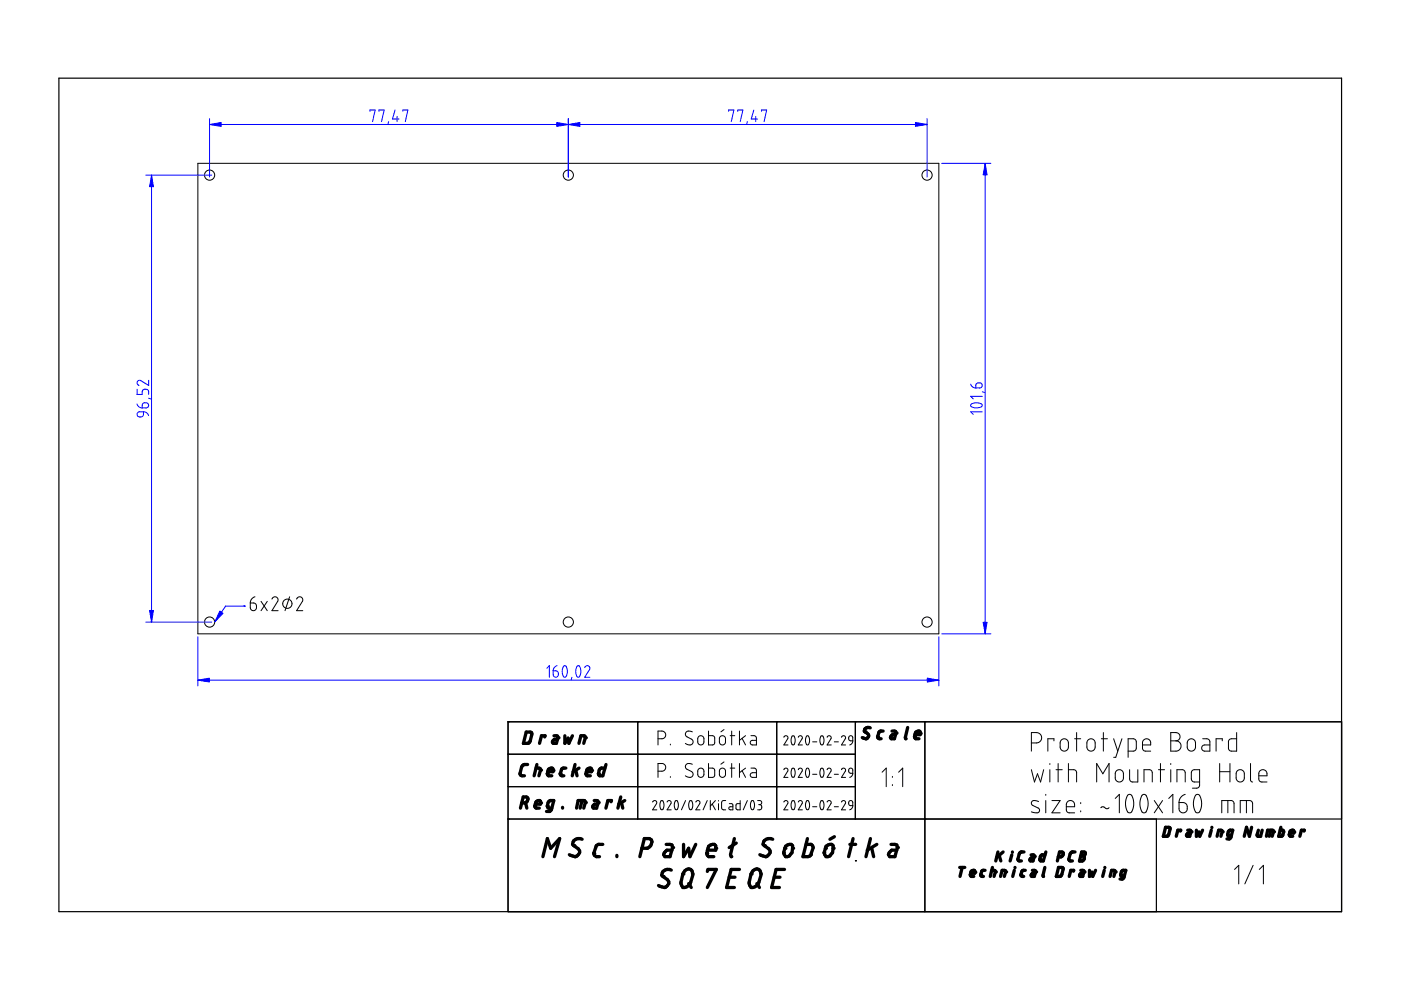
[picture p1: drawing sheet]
<svg xmlns="http://www.w3.org/2000/svg" width="297mm" height="210mm" viewBox="0 0 297 210" stroke-linecap="round" stroke-linejoin="round" font-family="sans-serif">
<g fill="none" stroke="#000" stroke-width=".25">
<path d="M12.5 16.6h271.9v176.7h-271.9zM107.7 153h.1M107.7 159.9h.1M107.7 159.9h73.7M135.2 153h.1M135.2 159.9h.1M135.2 153v20.7M164.7 159.9h.1M164.7 153h.1M164.7 153v20.7M181.4 153h.1M181.4 153v20.7"/>
<path d="M196.1 153h.1M196.1 153v40.3M284.4 153h-176.7v40.3M107.7 173.7h.1M107.7 173.7h176.7M107.7 166.8h73.7M135.2 166.8h.1M164.7 166.8h.1M196.1 173.7h.1M245.2 173.7v19.6"/>
</g>
<g fill="none" stroke="#000" stroke-width=".21">
<path d="M42 34.6h157.1v99.8h-157.1zM53.1 127.8h.8l.3 .3 .2 .8-.3 .4-.5 .2-.4-.3zM54.1 126.5l-.7 .5-.3 .8M55.4 127.5l1.3 2M56.7 127.5l-1.3 2M57.7 127l.1-.3 .6-.2 .4 .2 .2 .5-1.3 2.3h1.3M61.4 126.5l-1 3M62.9 127l.5-.5 .5 .1 .2 .3 .1 .5-1.3 2.1h1.3M139.5 156.6h1l.5-.3 .1-.6-.2-.5-.5-.2h-.9v2.9M142.1 157.8v.1M146.8 155.2l-1.1-.2-.2 .2-.2 .5 .2 .4 1.3 .8 .2 .4-.2 .4-.3 .2h-.4l-.8-.3M148.1 156.2l.5-.2 .4 .1 .2 .3v1.1l-.4 .4h-.5l-.3-.4-.1-1z"/>
<path d="M150.2 155v2.9h1.1l.2-.4-.1-1.3-.2-.2h-1M152.6 156.3l.6-.3 .4 .1 .2 .3v1l-.4 .5h-.5l-.4-.4zM153.5 154.7l-.7 .5M154.8 156h1M155.1 155v2.9M156.8 155v2.9M157.3 156.5l.8 1.4M158.1 156l-1.3 1M159.2 156h.8l.4 .5v1.4h-1.1l-.2-.3 .1-.5 1.2-.1M166.2 156.3l.4-.3 .4 .2v.4l-.8 1.3h.9M168 156.1a.64 .64 0 0 1 .6 .8l-.1 .7a.36 .36 0 0 1-.4 .3 .36 .36 0 0 1-.3-.4l-.1-.8zM169.2 156.3l.5-.3 .4 .2v.3l-.9 1.4h.9"/>
<path d="M171 156.1a.51 .51 0 0 1 .5 .1 .51 .51 0 0 1 .1 .6l-.1 .8a.37 .37 0 0 1-.4 .3 .37 .37 0 0 1-.3-.5v-.6zM172.3 157.3h.9M174.1 156.1a.64 .64 0 0 1 .6 .8l-.1 .7a.36 .36 0 0 1-.5 .3 .36 .36 0 0 1-.2-.4l-.1-.8zM175.4 156.3l.4-.3 .4 .2v.4l-.8 1.3h.8M176.9 157.3h.9M178.4 156.3l.4-.3 .4 .2 .1 .3-.9 1.4h.9M180 156.1l.4-.1 .3 .1 .1 1h-.5l-.3-.2zM180.8 157.1l-.2 .5-.5 .3M218.7 157.5h1.3l.6-.4 .2-.9-.4-.6-.4-.3h-1.3v4M223.5 157.1v-.5h-1.3v2.7M225 156.9l.4-.2h.4l.7 .5v1.4l-.5 .6h-.7l-.5-.5v-1.3zM227.8 156.6h1.3"/>
<path d="M228.3 155.3v4M230.7 156.9l.3-.2h.5l.6 .5 .1 1.4-.5 .6h-.7l-.5-.5-.1-1.3zM233.5 156.6h1.3M233.9 155.3v4M236.1 156.6l.9 2.7M237.9 156.6l-1.3 4h-.5M239.2 159.3h1.1l.5-.3 .1-1.8-.3-.4-1.4-.2v4M242.2 157.9h1.8l-.1-.6-.3-.5-.7-.1-.5 .3-.2 1.7 .5 .5 1.3 .1M248.2 155.3l1.4 .1 .5 .5 .1 .4-.2 .4-.7 .4 .7 .2 .4 .7-.2 .8-.5 .4-1.5 .1zM248.2 157.1h1.1M251.9 156.9l.4-.2h.5l.6 .5v1.4l-.4 .6h-.8l-.4-.5-.1-1.3zM255 156.6h.9l.5 .3 .1 2.4h-1.2l-.3-.2-.2-.6 .3-.4 1.4-.2"/>
<path d="M259.1 157.1v-.5h-1.3v2.7M262.2 155.3v4l-1.4-.1-.3-.5v-1.7l.5-.4h1.2M107.7 166.8h27.5v6.9h-27.5zM138.4 170.1l.3-.4 .5 .3v.3l-.8 1.4h.9M139.5 163.5h1l.3-.2 .3-.5-.2-.6-.4-.3h-1v2.9M140.1 169.8a.51 .51 0 0 1 .6 .2 .51 .51 0 0 1 .1 .5l-.1 .8a.35 .35 0 0 1-.5 .4 .35 .35 0 0 1-.2-.5l-.1-.7zM141.4 170.1l.4-.4 .5 .3v.3l-.9 1.4h.9M142.1 164.7v.1M143.2 169.8a.51 .51 0 0 1 .5 .2 .51 .51 0 0 1 .1 .5l-.1 .8a.36 .36 0 0 1-.4 .4 .36 .36 0 0 1-.3-.5v-.7zM145.4 169.7l-.9 2M146.3 169.8a.63 .63 0 0 1 .6 .8l-.1 .7a.37 .37 0 0 1-.5 .4 .37 .37 0 0 1-.2-.5l-.1-.8zM146.8 162l-1-.1-.5 .6 .3 .6 1.2 .6 .2 .5-.2 .4-.6 .2-.9-.3"/>
<path d="M147.5 170.1l.4-.4 .5 .3v.3l-.9 1.4h.9M148.1 163.1l.6-.2 .5 .4v1.1l-.4 .4-.5-.1-.3-.3-.1-1zM149.9 169.7l-.8 2M150.2 161.9v2.9h1.1l.2-.4v-1.2l-.4-.3h-.9M150.6 169.7v2M151 170.5l.7 1.2M151.7 169.7l-1.1 1.2M152.3 169.7v.1M152.3 170.4v1.3M152.7 163.1l.6-.2 .5 .4v1l-.4 .5-.6-.1-.3-.3zM153.5 161.5l-.7 .5M153.9 169.7l-.6 .1-.3 .3v1.4l.3 .2h.6"/>
<path d="M154.6 170.4h.6l.2 .2v1.1h-.6a.32 .32 0 0 1-.3-.4 .32 .32 0 0 1 .4-.3h.5M154.8 162.9h1M155.1 161.9v2.9M156.8 161.9v2.9M156.9 169.7v2l-.7-.1-.2-.2 .1-.9 .2-.1h.6M157.3 163.4l.8 1.4M158.1 162.9l-1.3 .9M158.5 169.7l-.9 2M159.2 162.9h.7l.4 .2 .1 1.7h-.9l-.3-.1-.1-.5 .1-.2 1.2-.2M159.3 169.8a.57 .57 0 0 1 .7 .8l-.1 .7a.35 .35 0 0 1-.5 .4 .35 .35 0 0 1-.2-.5l-.1-.7zM160.6 169.7h.6l.3 .3-.1 .5-.3 .1M160.8 170.6h.3"/>
<path d="M161.1 170.6l.3 .2 .1 .5-.3 .4h-.6M166.2 163.2l.4-.3 .4 .1v.4l-.8 1.4h.9M166.2 170.1l.3-.4 .5 .3v.3l-.8 1.4h.9M167.9 163a.53 .53 0 0 1 .7 .6l-.1 .9a.36 .36 0 0 1-.5 .3 .36 .36 0 0 1-.2-.5l-.1-.7zM167.9 169.8a.52 .52 0 0 1 .6 .2 .52 .52 0 0 1 .1 .5l-.1 .8a.36 .36 0 0 1-.4 .4 .36 .36 0 0 1-.3-.5l-.1-.7zM169.2 163.2l.4-.3 .4 .1 .1 .4-.9 1.4h.9M169.2 170.1l.4-.4 .5 .3v.3l-.9 1.4h.9M171 163a.57 .57 0 0 1 .6 .7l-.1 .8a.36 .36 0 0 1-.5 .3 .36 .36 0 0 1-.2-.5v-.6zM171 169.8a.65 .65 0 0 1 .6 .8l-.1 .7a.37 .37 0 0 1-.4 .4 .37 .37 0 0 1-.3-.5v-.8zM172.3 164.2h.9M172.3 171h.9M174.1 163a.52 .52 0 0 1 .5 .1 .52 .52 0 0 1 .1 .5l-.1 .9a.37 .37 0 0 1-.5 .3 .37 .37 0 0 1-.2-.5l-.1-.7z"/>
<path d="M174.1 169.8a.53 .53 0 0 1 .5 .2 .53 .53 0 0 1 .1 .6l-.1 .7a.36 .36 0 0 1-.5 .4 .36 .36 0 0 1-.2-.5l-.1-.8zM175.4 163.2l.3-.3 .4 .1 .1 .4-.8 1.4h.8M175.4 170.1l.3-.4 .5 .3v.3l-.8 1.4h.8M176.9 164.2h.9M176.9 171h.9M178.4 163.2l.4-.3 .4 .1 .1 .4-.9 1.4h.9M178.4 170.1l.4-.4 .4 .3 .1 .3-.9 1.4h.9M180.1 163l.3-.1 .3 .1 .1 1-.6-.1-.2-.2zM180.1 169.8l.4-.1 .2 .2 .1 .9h-.5l-.3-.2zM180.8 164l-.2 .5-.5 .3M180.8 170.8l-.2 .6-.5 .3M187 163.7l.9-.8v3.9"/>
<path d="M189.2 164.6v.2M189.2 166.3v.3M190.5 163.7l.9-.8v3.9M218.7 163.2l.6 2.6 .7-1.7 .6 1.7 .7-2.6M220.2 169.9l-1.1-.2-.4 .3v.4l.1 .3 1.5 .8 .1 .4-.1 .3-.8 .1-.8-.2M221.7 168.4v.2M221.7 169.7v2.6M222.6 161.9v.2M222.6 163.2v2.6M223 169.7h1.8l-1.8 2.6h1.8M223.9 163.2h1.3M224.3 161.9v3.9"/>
<path d="M226.1 171h1.7v-.7l-.3-.4-.7-.2-.5 .4-.2 .4v1.3l.2 .4 .3 .1h1.2M226.5 163.2h1.3l.3 .2 .2 .3v2.1M226.5 161.9v3.9M229.1 170.2v.2M229.1 171.9v.2M232.5 165.8v-3.9l1.3 2.2 1.3-2.2v3.9M233.4 171.3l.3-.3 .9 .5 .5-.2M236.5 169.3l.8-.9v3.9M236.7 163.4l.3-.2h.5l.5 .3 .1 .3 .1 1.4-.5 .5-.7 .1-.5-.5v-1.4zM239.1 168.6l.3-.2 .5 .2 .4 1.3-.1 1.6-.3 .6-.3 .2-.5-.2-.4-1.2v-1.3zM239.5 163.2v2l.1 .3 .4 .3h1.2v-2.6M242.2 168.6l.4-.2 .4 .2 .4 1.2-.1 1.5-.3 .9-.3 .1-.6-.2-.4-1.2v-1.2z"/>
<path d="M242.5 165.8v-2.6h1.3l.4 .3 .1 2.3M244.7 169.7l1.8 2.6M245.6 163.2h1.3M246 161.9v3.9M246.5 169.7l-1.8 2.6M247.8 169.3l.9-.9v3.9M248.2 161.9v.2M248.2 163.2v2.6M249.5 165.8v-2.6h1.3l.4 .3 .1 2.3M250 170.2h1l.5 .3 .2 .4v.7l-.3 .5-.7 .2-.5-.2-.2-.5zM251.3 168.4l-.6 .3-.4 .4-.3 1.1M253.5 168.6l.5-.2 .3 .2 .4 1.2v1.5l-.4 .9-.3 .1-.6-.2-.4-1.2 .1-1.2z"/>
<path d="M254.3 165.8h-1.2l-.4-.3-.1-1.7 .3-.5 1.4-.1v3.4l-.4 .5h-1.1M258.6 161.9v3.9M258.6 163.6h2.2M259 172.3v-2.6h2.1l.3 .2 .2 .4v2M260.3 169.7v2.6M260.8 161.9v3.9M262.3 163.4l.3-.2h.5l.6 .5 .1 1.4-.5 .6-.6 .1-.6-.6v-1.3zM263 172.3v-2.6h2l.3 .2 .3 .4v2M264.3 169.7v2.6M265.1 161.9v3.5l.2 .3 .3 .1M266.9 164.5h1.7v-.7l-.3-.4-.7-.2-.5 .3-.2 .4v1.4l.1 .3 .4 .2h1.2M181.4 182.5h.1"/>
<path d="M261.7 184.3l.9-.8v3.9M265.7 183.5l-1.8 3.9M267 184.3l.9-.8v3.9"/>
<circle cx="44.4" cy="37.1" r="1.08"/>
<circle cx="120.5" cy="37.1" r="1.08"/>
<circle cx="196.6" cy="37.1" r="1.08"/>
<circle cx="44.4" cy="131.9" r="1.08"/>
<circle cx="60.9" cy="128" r=".98"/>
<circle cx="120.5" cy="131.9" r="1.08"/>
<circle cx="196.6" cy="131.9" r="1.08"/>
</g>
<g fill="none" stroke="#000" stroke-width=".7">
<path d="M111.6 155.2l1.1 .1 .1 .4-.4 1.4-.2 .4-1.2 .1zM115.5 156.3l.1-.3h-.8l-.4 1.6M117.5 156l.7 .1 .1 .3-.3 1.2h-.7l-.2-.2 .4-.6h.7M119.8 156v1.6l.6-1.1 .2 1.1 .8-1.6M122.7 157.6l.5-1.6 .8 .1 .1 .3-.3 1.2M184.5 154.3a.85 .85 0 0 0-1.3 .7 1.29 1.29 0 0 1 1 1.1 .8 .8 0 0 1-1.4 .3M187.2 155h-.6a1.58 1.58 0 0 0-.5 1.5l.7 .1M189.1 155l.8 .1 .1 .3-.4 1.2h-.6a.57 .57 0 0 1 .2-.8h.7M192.4 154.2l-.5 2.2 .2 .2M194 155.8h1.1v-.6a.62 .62 0 0 0-1 .3l-.2 .7 .1 .3 .1 .1h.7M110.6 170.2h.8l.2-.1 .4-.7-.1-.3-.3-.1h-.7l-.6 2.3M111.4 170.2l.3 1.1"/>
<path d="M111.9 162.1l-1 .1-.3 .4-.3 1.5 .1 .3 .8 .1M113.5 170.5h1.1v-.6a.6 .6 0 0 0-1 .3l-.2 .7 .1 .3 .2 .1h.6M113.7 162.9h.8l.1 .4-.3 1.2M113.8 162.1l-.6 2.4M116.1 163.6h1.1v-.6a.62 .62 0 0 0-1 .4l-.2 .7 .1 .2 .2 .2h.7M117 171.3h-.7l-.2-.1 .1-1 .4-.5h.8l-.5 2-.3 .3h-.7M119.3 171.2v.1M120 162.9h-.6a1.58 1.58 0 0 0-.5 1.4l.6 .2M121.9 162.1l-.6 2.4M122.1 163.4l.2 1.1M122.2 171.3l.4-1.6h1.2l.3 .5-.3 1.1M122.8 162.9l-1.3 .7"/>
<path d="M123.4 177.9a1.36 1.36 0 0 0-2 1.1l1.2 1a.99 .99 0 0 1 0 1.2 .99 .99 0 0 1-1.2 .3l-.7-.3M123.4 169.7l-.4 1.6M124.3 163.6h1.1v-.6a.6 .6 0 0 0-1 .4l-.2 .7 .1 .2 .2 .2h.7M126 169.7l.7 .1 .1 .4-.3 1.1h-.7l-.2-.2 .5-.6h.6M127.8 179h-1l-.4 .3-.5 1.6 .1 .5 .4 .2h.7M128.5 162.1l-.7 2.4h-.7l-.2-.4 .3-1.1 .3-.1h.7M129.6 170v-.3h-.7l-.4 1.6M131.6 169l-.6 2.3M131.8 170.2l.2 1.1M132.5 169.7l-1.3 .8M136.1 179.9h1.2a1.41 1.41 0 0 0 .8-1.8l-.4-.3h-1.1l-.9 3.8M141.2 179l1.3 .2 .1 .5-.6 1.9h-1a.9 .9 0 0 1 .4-1.3h1.1"/>
<path d="M144.9 179v2.6l1.1-1.7 .3 1.7 1.2-2.6M155.7 177.8l-.8 3.4 .1 .4h.2M156.1 178.8l-1.5 .9M163.8 177.9a1.37 1.37 0 0 0-2 1.1l1.2 1a.99 .99 0 0 1 0 1.2 .99 .99 0 0 1-1.2 .3l-.7-.3M166.6 179.4a.99 .99 0 0 1 1.4-.1 1.84 1.84 0 0 1-1 2.3h-.4l-.5-.8zM171.2 177.8l-1 3.8h1.1l.4-.1 .3-.3 .4-1.5-.4-.7h-1.1M175.1 179.4a1.01 1.01 0 0 1 1.5-.1 1.84 1.84 0 0 1-1 2.3h-.5l-.4-.8zM176.9 177.4l-.9 .5M180.2 179h1.2M180.9 177.8l-1 3.8M184.6 177.8l-1 3.8M184.8 179.9l.4 1.7"/>
<path d="M185.9 179l-2 1.3M188.9 179l1.2 .2 .2 .5-.6 1.9h-1.1a.9 .9 0 0 1 .4-1.3h1.1M247.1 175.4l.9 .1 .1 .3-.5 1.4-.9 .1zM250.3 176.2v-.2h-.6l-.3 1.3M251.8 176l.6 .1 .1 .3-.3 .9h-.5a.44 .44 0 0 1 .2-.7h.5M253.7 176v1.3l.5-.9 .2 .9 .6-1.3M256.8 176l-.3 1.3M256.9 175.4v.1M258 177.3l.4-1.3 .7 .1v.3l-.3 .9M261 177.3h-.5l-.2-.1 .1-.8 .4-.4h.6l-.4 1.6-.3 .3h-.6M265.4 175.4l-.5 1.9-.6-1.9-.5 1.9M266.8 176l-.3 1 .2 .3h.6l.3-1.3"/>
<path d="M268.5 177.3l.3-1.3h1l.2 .4-.3 .9M269.5 176l-.4 1.3M271.6 175.4l-.5 1.9 .7-.1 .4-.8-.2-.4h-.6M273.4 176.6h.9v-.5l-.1-.1-.5 .1a1.01 1.01 0 0 0-.3 1.1l.2 .1h.5M276.5 176.2v-.2h-.6l-.3 1.3M115.1 181.6l1-3.8 .7 2.1 1.9-2.1-1.1 3.8M130.8 181.4v.2M142.3 184.5a1.36 1.36 0 0 0-2 1.1l1.2 .9a.99 .99 0 0 1 0 1.3 .99 .99 0 0 1-1.2 .2l-.7-.3M146 187.3l.6 .9M146.8 185.3a.9 .9 0 0 0-.5-1 .9 .9 0 0 0-1.1 .3 4.2 4.2 0 0 0-.8 2.7l.4 .9a1.58 1.58 0 0 0 1.6-1.1l.6-1.8M150 180.3h1.7v-1a.97 .97 0 0 0-1.6 .6l-.3 1 .2 .5 .2 .2h1.1M150 184.8l.1-.5h1.8l-1.9 3.9"/>
<path d="M154.6 186h1.2M156.8 184.3h-1.8l-.9 3.9h1.6M160.5 187.3l.5 .9M161.3 185.3a.91 .91 0 0 0-.5-1 .91 .91 0 0 0-1.2 .3l-.4 .7-.4 1.8 .2 .6 .2 .5a1.58 1.58 0 0 0 1.7-1.1l.5-1.8M164.1 186h1.3M166.1 180.8h.2M166.3 184.3h-1.8l-.9 3.9h1.6M174.7 180.8h.2M203.5 183.9h1.1M204 183.9l-.5 1.9M205.8 185.1h.9l-.2-.6-.4 .1a1.01 1.01 0 0 0-.3 1.1l.1 .1h.6M208.9 184.5l-.7 .2-.3 .8 .3 .3h.3"/>
<path d="M210.3 184.5l.7 .1v.3l-.2 .9M210.4 183.9l-.4 1.9M211.6 180.6l-.5 1.9M211.9 181.4l.3 1.1M212.1 185.8l.4-1.3 .6 .1 .1 .3-.3 .9M212.7 180.6l-1.4 1.2M214.5 181.3l-.3 1.2M214.7 180.6v.1M215.1 184.5l-.4 1.3M215.2 183.9v.1M217.1 180.6l-.8 .1-.2 .4-.3 1.2 .1 .2h.7M217.4 184.5h-.5a1.21 1.21 0 0 0-.4 1.2l.5 .1"/>
<path d="M218.6 181.3h.6l.1 .3-.3 .9h-.5l-.1-.4 .3-.2h.5M218.9 184.5l.6 .1 .1 .3-.3 .9h-.6a.44 .44 0 0 1 .2-.7h.6M221.5 183.9l-.4 1.7 .2 .2M221.7 180.6l-.5 1.9h-.6l-.1-.3 .1-.6 .3-.3h.6M224.4 181.7h.6l.3-.3a.45 .45 0 0 0-.1-.8h-.6l-.4 1.9M224.4 183.9l.9 .1 .1 .3-.5 1.5h-.9zM227.6 184.7v-.2h-.6l-.3 1.3M227.9 180.6l-.7 .1-.3 .4-.3 1.2 .2 .2h.6M229.2 181.5h.5M229.2 184.5l.6 .1v.3l-.2 .9h-.6a.44 .44 0 0 1 .2-.7h.6M229.3 180.6l.8 .2a.58 .58 0 0 1-.4 .7l.2 .3-.2 .6-.8 .1zM231 184.5v1.3l.5-.9 .2 .9 .6-1.3"/>
<path d="M234.1 184.5l-.3 1.3M234.3 183.9v.1M235.4 185.8l.3-1.3 .7 .1v.3l-.2 .9M238.4 185.8h-.6l-.1-.1v-.8l.4-.4h.6l-.4 1.6-.3 .3h-.5"/>
</g>
<g fill="#000">
<circle cx="111" cy="157.6" r=".35"/>
<circle cx="118.3" cy="156.4" r=".35"/>
<circle cx="124.1" cy="156.4" r=".35"/>
<circle cx="183.4" cy="155.2" r=".35"/>
<circle cx="183.6" cy="156.6" r=".35"/>
<circle cx="186.1" cy="156.2" r=".35"/>
<circle cx="190" cy="155.4" r=".35"/>
<circle cx="193.9" cy="156.2" r=".35"/>
<circle cx="195.1" cy="155.5" r=".35"/>
<circle cx="113.4" cy="170.9" r=".35"/>
<circle cx="114.6" cy="163.3" r=".35"/>
<circle cx="114.6" cy="170.2" r=".35"/>
<circle cx="116" cy="164.1" r=".35"/>
<circle cx="116" cy="170.9" r=".35"/>
<circle cx="117.2" cy="163.4" r=".35"/>
<circle cx="118.8" cy="164.1" r=".35"/>
<circle cx="121.7" cy="179.3" r=".35"/>
<circle cx="124.1" cy="170.2" r=".35"/>
<circle cx="124.2" cy="164.1" r=".35"/>
<circle cx="125.4" cy="163.4" r=".35"/>
<circle cx="126.8" cy="170.2" r=".35"/>
<circle cx="126.9" cy="164.1" r=".35"/>
<circle cx="142.6" cy="179.7" r=".35"/>
<circle cx="151.7" cy="179.9" r=".35"/>
<circle cx="162.1" cy="179.3" r=".35"/>
<circle cx="166.4" cy="179.9" r=".35"/>
<circle cx="168" cy="179.9" r=".35"/>
<circle cx="175" cy="179.9" r=".35"/>
<circle cx="176.6" cy="179.9" r=".35"/>
<circle cx="190.3" cy="179.7" r=".35"/>
<circle cx="246.7" cy="177.3" r=".35"/>
<circle cx="252.5" cy="176.4" r=".35"/>
<circle cx="259.1" cy="176.4" r=".35"/>
<circle cx="260.3" cy="177" r=".35"/>
<circle cx="266.7" cy="177.3" r=".35"/>
<circle cx="270" cy="176.4" r=".35"/>
<circle cx="273.3" cy="177" r=".35"/>
<circle cx="274.3" cy="176.4" r=".35"/>
<circle cx="121.9" cy="181.6" r=".35"/>
<circle cx="125.9" cy="180.9" r=".35"/>
<circle cx="140.6" cy="185.8" r=".35"/>
<circle cx="140.8" cy="188.2" r=".35"/>
<circle cx="144.8" cy="185.3" r=".35"/>
<circle cx="149.8" cy="180.9" r=".35"/>
<circle cx="159.2" cy="185.3" r=".35"/>
<circle cx="162.3" cy="181.6" r=".35"/>
<circle cx="205.7" cy="185.5" r=".35"/>
<circle cx="206.7" cy="184.9" r=".35"/>
<circle cx="207.9" cy="185.5" r=".35"/>
<circle cx="211" cy="184.9" r=".35"/>
<circle cx="213.2" cy="184.9" r=".35"/>
<circle cx="216.4" cy="185.5" r=".35"/>
<circle cx="219.3" cy="181.6" r=".35"/>
<circle cx="219.6" cy="184.9" r=".35"/>
<circle cx="220.5" cy="182.2" r=".35"/>
<circle cx="224" cy="185.8" r=".35"/>
<circle cx="228.9" cy="182.5" r=".35"/>
<circle cx="229.7" cy="181.5" r=".35"/>
<circle cx="229.8" cy="184.9" r=".35"/>
<circle cx="236.4" cy="184.9" r=".35"/>
<circle cx="237.6" cy="185.5" r=".35"/>
</g>
<g fill="none" stroke="#00f" stroke-width=".21">
<path d="M30.9 37.1h14M32.1 37.1v94.8M44.4 26.4h152.2M44.4 25.2v12.3M78.4 23.6v-.3h1.1l-.5 2.5M80.3 23.6v-.3h1.1l-.5 2.5M82.4 25.8l-.1 .5M83.8 23.3l-.6 1.9h1.4M84.2 24.7v1.1M85.4 23.6v-.3h1.1l-.6 2.5M120.5 25.2v12.3M154.5 23.6v-.3h1.1l-.6 2.5"/>
<path d="M156.4 23.6v-.3h1.1l-.5 2.5M158.5 25.8l-.2 .5M159.8 23.3l-.5 1.9h1.3M160.2 24.7v1.1M161.5 23.6v-.3h1l-.5 2.5M196.6 25.2v12.3M199.7 34.6h10.4M208.9 34.6v99.8M29.1 85.7l.3 .5 .7 .3M29.1 82.5v1.1h1l.1-.7 .4-.4 .8 .2 .1 .9M29.2 87.5l.3-.2h.9v.8l-.4 .3-.7-.1-.2-.3zM30.2 85.6l.4-.2h.5l.4 .4v.3l-.4 .4h-1z"/>
<path d="M30.4 87.3l.7 .2 .4 .6M31.5 80.6v1.1l-1.7-1.1-.5 .1-.2 .2v.4l.4 .4M31.5 84.4l.5 .2M205.8 81.4l.5 .7 .6 .2M205.9 85.7l.8-.3 1.4 .2a.6 .6 0 0 1-.1 .7 .6 .6 0 0 1-.7 .2l-1.2-.2-.3-.2zM207 81.4l.3-.2h.6l.3 .4v.3l-.4 .4h-.9zM208.3 87.3h-2.5l.6 .5M208.3 84h-2.5l.6 .6M208.3 83.1l.5 .1M30.9 131.9h14M42 135v10.4M51.8 128.5h.1"/>
<path d="M51.8 128.5h-4l-2.2 3.3M199.1 135v10.4M199.7 134.4h10.4M42 144.2h157.1M115.9 141.7l.6-.6v2.5M117.3 142.2h.7l.3 .3 .1 .6-.2 .3-.4 .2-.4-.2zM118.1 141.1l-.6 .5-.2 .6M119.5 141.3l.4-.1 .3 .4 .1 1-.2 .8a.46 .46 0 0 1-.6 .1 .46 .46 0 0 1-.2-.6l-.1-.8zM121.2 143.6l-.1 .5M122.3 141.3l.5-.1 .3 .5v.9l-.2 .7a.46 .46 0 0 1-.6 .2 .46 .46 0 0 1-.2-.6v-.8zM124 141.5l.2-.3 .4-.1 .3 .2 .2 .4-1.1 1.9h1.1"/>
</g>
<g fill="#00f" stroke="#00f" stroke-width=".21">
<path d="M44.4 26.4l2.5-.4v.8z"/>
<path d="M118 26l2.5 .4-2.5 .4z"/>
<path d="M42 144.2l2.4-.4v.8z"/>
<path d="M196.6 143.8l2.5 .4-2.5 .4z"/>
<path d="M208.4 131.9h.9l-.4 2.5z"/>
<path d="M208.9 34.6l.4 2.5h-.9z"/>
<path d="M46.6 129.6l.7 .4-1.7 1.8z"/>
<path d="M31.7 129.4h.8l-.4 2.5z"/>
<path d="M32.1 37.1l.4 2.5h-.8z"/>
<path d="M120.5 26.4l2.5-.4v.8z"/>
<path d="M194.1 26l2.5 .4-2.5 .4z"/>
</g>
</svg>
